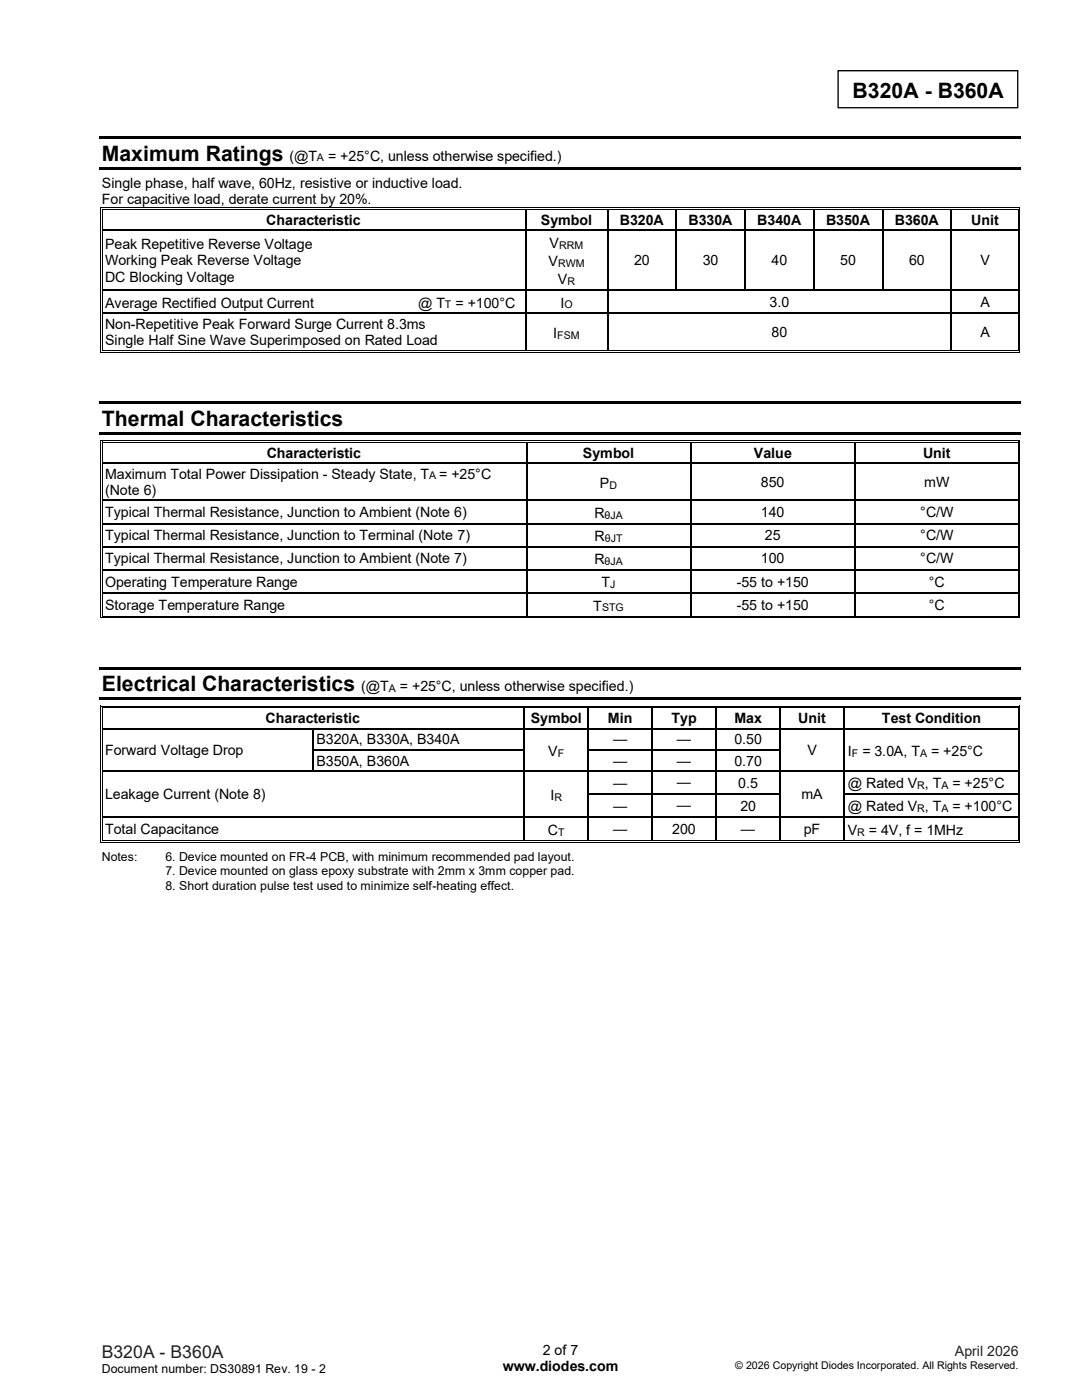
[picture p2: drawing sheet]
<svg xmlns="http://www.w3.org/2000/svg" width="216mm" height="279mm" viewBox="0 0 216 279" stroke-linecap="round" stroke-linejoin="round" font-family="sans-serif">
<defs><g id="words">
<g font-size="4.2">
<text x="170.1" y="19.5">B320A - B360A</text>
<text x="20.3" y="32.1">Maximum Ratings</text>
<text x="20.3" y="85">Thermal Characteristics</text>
<text x="20.3" y="138">Electrical Characteristics</text>
</g>
<text font-size="3.5" fill="#231f20" x="20.3" y="271">B320A - B360A</text>
<g font-size="2.8">
<text x="57.8" y="32.1">(@T</text>
<text x="65.5" y="32.1">= +25°C, unless otherwise specified.)</text>
<text x="20.3" y="37.5">Single phase, half wave, 60Hz, resistive or inductive load.</text>
<text x="20.3" y="40.8">For capacitive load, derate current by 20%.</text>
<text x="53.1" y="44.9">Characteristic</text>
<text x="107.9" y="44.9">Symbol</text>
<text x="123.7" y="44.9">B320A</text>
<text x="137.4" y="44.9">B330A</text>
<text x="151.1" y="44.9">B340A</text>
<text x="164.8" y="44.9">B350A</text>
<text x="178.6" y="44.9">B360A</text>
<text x="193.8" y="44.9">Unit</text>
<text x="21" y="49.7">Peak Repetitive Reverse Voltage</text>
<text x="21" y="53">Working Peak Reverse Voltage</text>
<text x="109.4" y="53.1">V</text>
<text x="109.7" y="49.5">V</text>
<text x="126.5" y="53">20</text>
<text x="140.2" y="53">30</text>
<text x="153.9" y="53">40</text>
<text x="167.7" y="53">50</text>
<text x="181.4" y="53">60</text>
<text x="195.6" y="53">V</text>
<text x="21" y="56.2">DC Blocking Voltage</text>
<text x="111.3" y="56.8">V</text>
<text x="21" y="61.4">Average Rectified Output Current</text>
<text x="21" y="65.7">Non-Repetitive Peak Forward Surge Current 8.3ms</text>
<text x="83.4" y="61.4">@ T</text>
<text x="90.9" y="61.4">= +100°C</text>
<text x="111.8" y="61.4">I</text>
<text x="153.6" y="61.3">3.0</text>
<text x="195.6" y="61.3">A</text>
<text x="21" y="68.9">Single Half Sine Wave Superimposed on Rated Load</text>
<text x="110.4" y="67.4">I</text>
<text x="153.9" y="67.3">80</text>
<text x="195.6" y="67.3">A</text>
<text x="21" y="95.6">Maximum Total Power Dissipation - Steady State, T</text>
<text x="53.2" y="91.4">Characteristic</text>
<text x="87.6" y="95.6">= +25°C</text>
<text x="116.3" y="91.4">Symbol</text>
<text x="150.4" y="91.4">Value</text>
<text x="184.2" y="91.4">Unit</text>
<text x="21" y="98.8">(Note 6)</text>
<text x="119.7" y="97.3">P</text>
<text x="151.8" y="97.2">850</text>
<text x="184.4" y="97.2">mW</text>
<text x="21" y="103.2">Typical Thermal Resistance, Junction to Ambient (Note 6)</text>
<text x="21" y="107.8">Typical Thermal Resistance, Junction to Terminal (Note 7)</text>
<text x="118.6" y="103.4">R</text>
<text x="151.8" y="103.2">140</text>
<text x="152.6" y="107.8">25</text>
<text x="183.6" y="103.2">°C/W</text>
<text x="183.6" y="107.8">°C/W</text>
<text x="21" y="112.5">Typical Thermal Resistance, Junction to Ambient (Note 7)</text>
<text x="118.6" y="112.6">R</text>
<text x="118.6" y="108">R</text>
<text x="151.8" y="112.5">100</text>
<text x="183.6" y="112.5">°C/W</text>
<text x="21" y="117.1">Operating Temperature Range</text>
<text x="120" y="117.2">T</text>
<text x="147" y="117.1">-55 to +150</text>
<text x="185.3" y="117.1">°C</text>
<text x="21" y="121.7">Storage Temperature Range</text>
<text x="118.4" y="121.9">T</text>
<text x="147" y="121.7">-55 to +150</text>
<text x="185.3" y="121.7">°C</text>
<text x="72.1" y="138">(@T</text>
<text x="79.8" y="138">= +25°C, unless otherwise specified.)</text>
<text x="53" y="144.4">Characteristic</text>
<text x="63.1" y="148.6">B320A, B330A, B340A</text>
<text x="105.9" y="144.4">Symbol</text>
<text x="121.3" y="144.4">Min</text>
<text x="122.3" y="148.6">—</text>
<text x="134" y="144.4">Typ</text>
<text x="135.1" y="148.6">—</text>
<text x="146.5" y="144.4">Max</text>
<text x="146.5" y="148.6">0.50</text>
<text x="159.3" y="144.4">Unit</text>
<text x="176" y="144.4">Test Condition</text>
<text x="21" y="150.7">Forward Voltage Drop</text>
<text x="63.1" y="152.8">B350A, B360A</text>
<text x="109.4" y="150.8">V</text>
<text x="122.3" y="152.8">—</text>
<text x="135.1" y="152.8">—</text>
<text x="146.5" y="152.8">0.70</text>
<text x="161.1" y="150.7">V</text>
<text x="169.2" y="150.8">I</text>
<text x="172.1" y="150.8">= 3.0A, T</text>
<text x="185.8" y="150.8">= +25°C</text>
<text x="21" y="159.5">Leakage Current (Note 8)</text>
<text x="109.8" y="159.7">I</text>
<text x="122.3" y="157.2">—</text>
<text x="122.3" y="161.8">—</text>
<text x="135.1" y="157">—</text>
<text x="135.1" y="161.6">—</text>
<text x="147.3" y="157.2">0.5</text>
<text x="147.7" y="161.8">20</text>
<text x="159.9" y="159.5">mA</text>
<text x="169.2" y="157.3">@ Rated V , T</text>
<text x="169.2" y="161.9">@ Rated V , T</text>
<text x="190.1" y="157.3">= +25°C</text>
<text x="190.1" y="161.9">= +100°C</text>
<text x="21" y="166.4">Total Capacitance</text>
<text x="109.3" y="166.6">C</text>
<text x="122.3" y="166.4">—</text>
<text x="134.1" y="166.4">200</text>
<text x="147.9" y="166.4">—</text>
<text x="160.4" y="166.4">pF</text>
<text x="169.2" y="166.6">V</text>
<text x="173.4" y="166.6">= 4V, f = 1MHz</text>
<text x="100.3" y="273.5">www.diodes.com</text>
<text x="108.3" y="270.3">2 of 7</text>
</g>
<text font-size="2.8" fill="#231f20" x="190.5" y="270.7">April 2026</text>
<g font-size="2.5">
<text x="20.3" y="171.9">Notes:</text>
<text x="33" y="171.9">6. Device mounted on FR-4 PCB, with minimum recommended pad layout.</text>
<text x="33" y="174.7">7. Device mounted on glass epoxy substrate with 2mm x 3mm copper pad.</text>
<text x="33" y="177.5">8. Short duration pulse test used to minimize self-heating effect.</text>
<text x="20.3" y="274.1">Document number: DS30891 Rev. 19 - 2</text>
</g>
<g font-size="2.1">
<text x="63.3" y="32.2">A</text>
<text x="111.4" y="53.3">RWM</text>
<text x="111.6" y="49.6">RRM</text>
<text x="113.2" y="56.9">R</text>
<text x="88.8" y="61.6">T</text>
<text x="112.6" y="61.6">O</text>
<text x="111.2" y="67.6">FSM</text>
<text x="85.7" y="95.6">A</text>
<text x="121.6" y="97.5">D</text>
<text x="120.6" y="103.5">θJA</text>
<text x="120.6" y="112.8">θJA</text>
<text x="120.7" y="108.2">θJT</text>
<text x="121.8" y="117.4">J</text>
<text x="120.1" y="122">STG</text>
<text x="77.6" y="138.2">A</text>
<text x="111.3" y="151">F</text>
<text x="170" y="151">F</text>
<text x="183.6" y="151">A</text>
<text x="110.6" y="159.8">R</text>
<text x="183" y="157.5">R</text>
<text x="187.9" y="157.5">A</text>
<text x="111.4" y="166.8">T</text>
<text x="171.1" y="166.8">R</text>
<text x="183" y="162.1">R</text>
<text x="187.9" y="162.1">A</text>
<text x="146.7" y="273.3">© 2026 Copyright Diodes Incorporated. All Rights Reserved.</text>
</g>
</g></defs>
<path d="M167.2 14.1h35.9v7.4h-35.9zM162.4 41.9v4M162.4 46.1v11.7M20.5 92.4h84.5M105.2 92.4h32.5M137.9 92.4h32.6M170.7 92.4h32.4" fill="none" stroke="#000" stroke-width=".26"/>
<g fill="#000">
<path d="M19.8 27.2h183.9v.5h-183.9z" fill-rule="evenodd"/>
<path d="M19.8 33.3h183.9v.5h-183.9z" fill-rule="evenodd"/>
<path d="M20 41.4h.2v.5h-.2z" fill-rule="evenodd"/>
<path d="M20 41.4h.5v.1h-.5z" fill-rule="evenodd"/>
<path d="M20 45.9h.2v.2h-.2z" fill-rule="evenodd"/>
<path d="M20 57.8h.2v.2h-.2z" fill-rule="evenodd"/>
<path d="M20.3 41.7h.2v.2h-.2z" fill-rule="evenodd"/>
<path d="M20.3 41.7h.2v.2h-.2z" fill-rule="evenodd"/>
<path d="M20.3 45.9h.2v.2h-.2z" fill-rule="evenodd"/>
<path d="M20.3 57.8h.2v.2h-.2z" fill-rule="evenodd"/>
<path d="M104.8 41.9h.2z" fill-rule="evenodd"/>
<path d="M104.8 41.4h.5v.1h-.5z" fill-rule="evenodd"/>
<path d="M104.8 41.7h.5v.2h-.5z" fill-rule="evenodd"/>
<path d="M104.8 45.9h.2v.2h-.2z" fill-rule="evenodd"/>
<path d="M104.8 57.8h.2v.2h-.2z" fill-rule="evenodd"/>
<path d="M121.1 41.9h.3z" fill-rule="evenodd"/>
<path d="M121.1 41.4h.5v.1h-.5z" fill-rule="evenodd"/>
<path d="M121.1 41.7h.5v.2h-.5z" fill-rule="evenodd"/>
<path d="M121.1 45.9h.3v.2h-.3z" fill-rule="evenodd"/>
<path d="M121.1 57.8h.3v.2h-.3z" fill-rule="evenodd"/>
<path d="M134.9 41.9h.2z" fill-rule="evenodd"/>
<path d="M134.9 41.4h.5v.1h-.5z" fill-rule="evenodd"/>
<path d="M134.9 41.7h.5v.2h-.5z" fill-rule="evenodd"/>
<path d="M134.9 45.9h.2v.2h-.2z" fill-rule="evenodd"/>
<path d="M134.9 57.8h.2v.2h-.2z" fill-rule="evenodd"/>
<path d="M148.6 41.9h.2z" fill-rule="evenodd"/>
<path d="M148.6 41.4h.5v.1h-.5z" fill-rule="evenodd"/>
<path d="M148.6 41.7h.5v.2h-.5z" fill-rule="evenodd"/>
<path d="M148.6 45.9h.2v.2h-.2z" fill-rule="evenodd"/>
<path d="M148.6 57.8h.2v.2h-.2z" fill-rule="evenodd"/>
<path d="M162.2 41.9h.3z" fill-rule="evenodd"/>
<path d="M162.2 41.4h.6v.1h-.6z" fill-rule="evenodd"/>
<path d="M162.2 41.7h.6v.2h-.6z" fill-rule="evenodd"/>
<path d="M162.2 45.9h.3v.2h-.3z" fill-rule="evenodd"/>
<path d="M162.2 57.8h.3v.2h-.3z" fill-rule="evenodd"/>
<path d="M176 41.9h.3z" fill-rule="evenodd"/>
<path d="M176 41.4h.5v.1h-.5z" fill-rule="evenodd"/>
<path d="M176 41.7h.5v.2h-.5z" fill-rule="evenodd"/>
<path d="M176 45.9h.3v.2h-.3z" fill-rule="evenodd"/>
<path d="M176 57.8h.3v.2h-.3z" fill-rule="evenodd"/>
<path d="M189.7 41.9h.3z" fill-rule="evenodd"/>
<path d="M189.7 41.4h.5v.1h-.5z" fill-rule="evenodd"/>
<path d="M189.7 41.7h.5v.2h-.5z" fill-rule="evenodd"/>
<path d="M189.7 45.9h.3v.2h-.3z" fill-rule="evenodd"/>
<path d="M189.7 57.8h.3v.2h-.3z" fill-rule="evenodd"/>
<path d="M203.1 41.4h.5v.1h-.5z" fill-rule="evenodd"/>
<path d="M203.1 41.7h.1v.2h-.1z" fill-rule="evenodd"/>
<path d="M203.1 41.7h.1v.2h-.1z" fill-rule="evenodd"/>
<path d="M203.1 45.9h.1v.2h-.1z" fill-rule="evenodd"/>
<path d="M203.1 57.8h.1v.2h-.1z" fill-rule="evenodd"/>
<path d="M203.4 41.4h.2v.5h-.2z" fill-rule="evenodd"/>
<path d="M203.4 45.9h.2v.2h-.2z" fill-rule="evenodd"/>
<path d="M203.4 57.8h.2v.2h-.2z" fill-rule="evenodd"/>
<path d="M20 62.4h.2v.3h-.2z" fill-rule="evenodd"/>
<path d="M20 69.9h.2v.5h-.2z" fill-rule="evenodd"/>
<path d="M20 70.2h.5v.2h-.5z" fill-rule="evenodd"/>
<path d="M20.3 62.4h.2v.3h-.2z" fill-rule="evenodd"/>
<path d="M20.3 69.9h.2v.1h-.2z" fill-rule="evenodd"/>
<path d="M20.3 69.9h.2v.1h-.2z" fill-rule="evenodd"/>
<path d="M104.8 62.4h.2v.3h-.2z" fill-rule="evenodd"/>
<path d="M104.8 69.9h.5v.1h-.5z" fill-rule="evenodd"/>
<path d="M104.8 70.2h.5v.2h-.5z" fill-rule="evenodd"/>
<path d="M121.1 62.4h.3v.3h-.3z" fill-rule="evenodd"/>
<path d="M121.1 69.9h.5v.1h-.5z" fill-rule="evenodd"/>
<path d="M121.1 70.2h.5v.2h-.5z" fill-rule="evenodd"/>
<path d="M189.7 62.4h.3v.3h-.3z" fill-rule="evenodd"/>
<path d="M189.7 69.9h.5v.1h-.5z" fill-rule="evenodd"/>
<path d="M189.7 70.2h.5v.2h-.5z" fill-rule="evenodd"/>
<path d="M203.1 62.4h.1v.3h-.1z" fill-rule="evenodd"/>
<path d="M203.1 70.2h.5v.2h-.5z" fill-rule="evenodd"/>
<path d="M203.1 69.9h.1v.1h-.1z" fill-rule="evenodd"/>
<path d="M203.1 69.9h.1v.1h-.1z" fill-rule="evenodd"/>
<path d="M203.4 62.4h.2v.3h-.2z" fill-rule="evenodd"/>
<path d="M203.4 69.9h.2v.5h-.2z" fill-rule="evenodd"/>
<path d="M19.8 80.1h183.9v.6h-183.9z" fill-rule="evenodd"/>
<path d="M19.8 86.2h183.9v.5h-183.9z" fill-rule="evenodd"/>
<path d="M20 87.8h.2v.6h-.2z" fill-rule="evenodd"/>
<path d="M20 87.8h.5v.2h-.5z" fill-rule="evenodd"/>
<path d="M20 92.3h.2v.3h-.2z" fill-rule="evenodd"/>
<path d="M20.3 88.1h.2v.3h-.2z" fill-rule="evenodd"/>
<path d="M20.3 88.1h.2v.2h-.2z" fill-rule="evenodd"/>
<path d="M20.3 92.3h.2v.3h-.2z" fill-rule="evenodd"/>
<path d="M105 88.3l.2 .1z" fill-rule="evenodd"/>
<path d="M105 87.8h.5v.2h-.5z" fill-rule="evenodd"/>
<path d="M105 88.1h.5v.2h-.5z" fill-rule="evenodd"/>
<path d="M105 92.3h.2v.3h-.2z" fill-rule="evenodd"/>
<path d="M137.7 88.3l.2 .1z" fill-rule="evenodd"/>
<path d="M137.7 87.8h.5v.2h-.5z" fill-rule="evenodd"/>
<path d="M137.7 88.1h.5v.2h-.5z" fill-rule="evenodd"/>
<path d="M137.7 92.3h.2v.3h-.2z" fill-rule="evenodd"/>
<path d="M170.5 88.3l.2 .1z" fill-rule="evenodd"/>
<path d="M170.5 87.8h.5v.2h-.5z" fill-rule="evenodd"/>
<path d="M170.5 88.1h.5v.2h-.5z" fill-rule="evenodd"/>
<path d="M170.5 92.3h.2v.3h-.2z" fill-rule="evenodd"/>
<path d="M203.1 87.8h.5v.2h-.5z" fill-rule="evenodd"/>
<path d="M203.1 88.1h.1v.3h-.1z" fill-rule="evenodd"/>
<path d="M203.1 88.1h.1v.2h-.1z" fill-rule="evenodd"/>
<path d="M203.1 92.3h.1v.3h-.1z" fill-rule="evenodd"/>
<path d="M203.4 87.8h.2v.6h-.2z" fill-rule="evenodd"/>
<path d="M203.4 92.3h.2v.3h-.2z" fill-rule="evenodd"/>
<path d="M20 99.8h.2v.2h-.2z" fill-rule="evenodd"/>
<path d="M20 104.4h.2v.2h-.2z" fill-rule="evenodd"/>
<path d="M20 109h.2v.2h-.2z" fill-rule="evenodd"/>
<path d="M20 113.6h.2v.3h-.2z" fill-rule="evenodd"/>
<path d="M20 118.3h.2v.2h-.2z" fill-rule="evenodd"/>
<path d="M20.3 99.8h.2v.2h-.2z" fill-rule="evenodd"/>
<path d="M20.3 104.4h.2v.2h-.2z" fill-rule="evenodd"/>
<path d="M20.3 109h.2v.2h-.2z" fill-rule="evenodd"/>
<path d="M20.3 113.6h.2v.3h-.2z" fill-rule="evenodd"/>
<path d="M20.3 118.3h.2v.2h-.2z" fill-rule="evenodd"/>
<path d="M105 99.8h.2v.2h-.2z" fill-rule="evenodd"/>
<path d="M105 104.4h.2v.2h-.2z" fill-rule="evenodd"/>
<path d="M105 109h.2v.2h-.2z" fill-rule="evenodd"/>
<path d="M105 113.6h.2v.3h-.2z" fill-rule="evenodd"/>
<path d="M105 118.3h.2v.2h-.2z" fill-rule="evenodd"/>
<path d="M137.7 99.8h.2v.2h-.2z" fill-rule="evenodd"/>
<path d="M137.7 104.4h.2v.2h-.2z" fill-rule="evenodd"/>
<path d="M137.7 109h.2v.2h-.2z" fill-rule="evenodd"/>
<path d="M137.7 113.6h.2v.3h-.2z" fill-rule="evenodd"/>
<path d="M137.7 118.3h.2v.2h-.2z" fill-rule="evenodd"/>
<path d="M170.5 99.8h.2v.2h-.2z" fill-rule="evenodd"/>
<path d="M170.5 104.4h.2v.2h-.2z" fill-rule="evenodd"/>
<path d="M170.5 109h.2v.2h-.2z" fill-rule="evenodd"/>
<path d="M170.5 113.6h.2v.3h-.2z" fill-rule="evenodd"/>
<path d="M170.5 118.3h.2v.2h-.2z" fill-rule="evenodd"/>
<path d="M203.1 99.8h.1v.2h-.1z" fill-rule="evenodd"/>
<path d="M203.1 104.4h.1v.2h-.1z" fill-rule="evenodd"/>
<path d="M203.1 109h.1v.2h-.1z" fill-rule="evenodd"/>
<path d="M203.1 113.6h.1v.3h-.1z" fill-rule="evenodd"/>
<path d="M203.1 118.3h.1v.2h-.1z" fill-rule="evenodd"/>
<path d="M203.4 99.8h.2v.2h-.2z" fill-rule="evenodd"/>
<path d="M203.4 104.4h.2v.2h-.2z" fill-rule="evenodd"/>
<path d="M203.4 109h.2v.2h-.2z" fill-rule="evenodd"/>
<path d="M203.4 113.6h.2v.3h-.2z" fill-rule="evenodd"/>
<path d="M203.4 118.3h.2v.2h-.2z" fill-rule="evenodd"/>
<path d="M19.8 133.2h183.9v.5h-183.9z" fill-rule="evenodd"/>
<path d="M19.8 139.2h183.9v.5h-183.9z" fill-rule="evenodd"/>
<path d="M20 122.9h.2v.5h-.2z" fill-rule="evenodd"/>
<path d="M20 123.2h.5v.2h-.5z" fill-rule="evenodd"/>
<path d="M20.3 122.9h.2v.1h-.2z" fill-rule="evenodd"/>
<path d="M20.3 122.9h.2v.1h-.2z" fill-rule="evenodd"/>
<path d="M105 122.9h.5v.1h-.5z" fill-rule="evenodd"/>
<path d="M105 123.2h.5v.2h-.5z" fill-rule="evenodd"/>
<path d="M137.7 122.9h.5v.1h-.5z" fill-rule="evenodd"/>
<path d="M137.7 123.2h.5v.2h-.5z" fill-rule="evenodd"/>
<path d="M170.5 122.9h.5v.1h-.5z" fill-rule="evenodd"/>
<path d="M170.5 123.2h.5v.2h-.5z" fill-rule="evenodd"/>
<path d="M203.1 123.2h.5v.2h-.5z" fill-rule="evenodd"/>
<path d="M203.1 122.9h.1v.1h-.1z" fill-rule="evenodd"/>
<path d="M203.1 122.9h.1v.1h-.1z" fill-rule="evenodd"/>
<path d="M203.4 122.9h.2v.5h-.2z" fill-rule="evenodd"/>
<path d="M20 140.8h.2v.6h-.2z" fill-rule="evenodd"/>
<path d="M20 140.8h.5v.2h-.5z" fill-rule="evenodd"/>
<path d="M20 145.3h.2v.3h-.2z" fill-rule="evenodd"/>
<path d="M20 149.5h.2v.3h-.2z" fill-rule="evenodd"/>
<path d="M20 153.7h.2v.3h-.2z" fill-rule="evenodd"/>
<path d="M20 158.4h.2v.2h-.2z" fill-rule="evenodd"/>
<path d="M20.3 141.2h.2v.2h-.2z" fill-rule="evenodd"/>
<path d="M20.3 141.2h.2v.1h-.2z" fill-rule="evenodd"/>
<path d="M20.3 145.3h.2v.3h-.2z" fill-rule="evenodd"/>
<path d="M20.3 149.5h.2v.3h-.2z" fill-rule="evenodd"/>
<path d="M20.3 153.7h.2v.3h-.2z" fill-rule="evenodd"/>
<path d="M20.3 158.4h.2v.2h-.2z" fill-rule="evenodd"/>
<path d="M62.3 145.3h.3v.3h-.3z" fill-rule="evenodd"/>
<path d="M62.3 149.5h.3v.3h-.3z" fill-rule="evenodd"/>
<path d="M62.3 153.7h.3v.3h-.3z" fill-rule="evenodd"/>
<path d="M104.5 141.3l.2 .1z" fill-rule="evenodd"/>
<path d="M104.5 140.8h.5v.2h-.5z" fill-rule="evenodd"/>
<path d="M104.5 141.2h.5v.1h-.5z" fill-rule="evenodd"/>
<path d="M104.5 145.3h.2v.3h-.2z" fill-rule="evenodd"/>
<path d="M104.5 149.5h.2v.3h-.2z" fill-rule="evenodd"/>
<path d="M104.5 153.7h.2v.3h-.2z" fill-rule="evenodd"/>
<path d="M104.5 158.4h.2v.2h-.2z" fill-rule="evenodd"/>
<path d="M117.3 141.3l.2 .1z" fill-rule="evenodd"/>
<path d="M117.3 140.8h.5v.2h-.5z" fill-rule="evenodd"/>
<path d="M117.3 141.2h.5v.1h-.5z" fill-rule="evenodd"/>
<path d="M117.3 145.3h.2v.3h-.2z" fill-rule="evenodd"/>
<path d="M117.3 149.5h.2v.3h-.2z" fill-rule="evenodd"/>
<path d="M117.3 153.7h.2v.3h-.2z" fill-rule="evenodd"/>
<path d="M117.3 158.4h.2v.2h-.2z" fill-rule="evenodd"/>
<path d="M130 141.3l.3 .1z" fill-rule="evenodd"/>
<path d="M130 140.8h.5v.2h-.5z" fill-rule="evenodd"/>
<path d="M130 141.2h.5v.1h-.5z" fill-rule="evenodd"/>
<path d="M130 145.3h.3v.3h-.3z" fill-rule="evenodd"/>
<path d="M130 149.5h.3v.3h-.3z" fill-rule="evenodd"/>
<path d="M130 153.7h.3v.3h-.3z" fill-rule="evenodd"/>
<path d="M130 158.4h.3v.2h-.3z" fill-rule="evenodd"/>
<path d="M142.8 141.3l.2 .1z" fill-rule="evenodd"/>
<path d="M142.8 140.8h.5v.2h-.5z" fill-rule="evenodd"/>
<path d="M142.8 141.2h.5v.1h-.5z" fill-rule="evenodd"/>
<path d="M142.8 145.3h.2v.3h-.2z" fill-rule="evenodd"/>
<path d="M142.8 149.5h.2v.3h-.2z" fill-rule="evenodd"/>
<path d="M142.8 153.7h.2v.3h-.2z" fill-rule="evenodd"/>
<path d="M142.8 158.4h.2v.2h-.2z" fill-rule="evenodd"/>
<path d="M155.6 141.3l.2 .1z" fill-rule="evenodd"/>
<path d="M155.6 140.8h.5v.2h-.5z" fill-rule="evenodd"/>
<path d="M155.6 141.2h.5v.1h-.5z" fill-rule="evenodd"/>
<path d="M155.6 145.3h.2v.3h-.2z" fill-rule="evenodd"/>
<path d="M155.6 149.5h.2v.3h-.2z" fill-rule="evenodd"/>
<path d="M155.6 153.7h.2v.3h-.2z" fill-rule="evenodd"/>
<path d="M155.6 158.4h.2v.2h-.2z" fill-rule="evenodd"/>
<path d="M168.4 141.3l.2 .1z" fill-rule="evenodd"/>
<path d="M168.4 140.8h.5v.2h-.5z" fill-rule="evenodd"/>
<path d="M168.4 141.2h.5v.1h-.5z" fill-rule="evenodd"/>
<path d="M168.4 145.3h.2v.3h-.2z" fill-rule="evenodd"/>
<path d="M168.4 149.5h.2v.3h-.2z" fill-rule="evenodd"/>
<path d="M168.4 153.7h.2v.3h-.2z" fill-rule="evenodd"/>
<path d="M168.4 158.4h.2v.2h-.2z" fill-rule="evenodd"/>
<path d="M203.1 140.8h.5v.2h-.5z" fill-rule="evenodd"/>
<path d="M203.1 141.2h.1v.2h-.1z" fill-rule="evenodd"/>
<path d="M203.1 141.2h.1v.1h-.1z" fill-rule="evenodd"/>
<path d="M203.1 145.3h.1v.3h-.1z" fill-rule="evenodd"/>
<path d="M203.1 149.5h.1v.3h-.1z" fill-rule="evenodd"/>
<path d="M203.1 153.7h.1v.3h-.1z" fill-rule="evenodd"/>
<path d="M203.1 158.4h.1v.2h-.1z" fill-rule="evenodd"/>
<path d="M203.4 140.8h.2v.6h-.2z" fill-rule="evenodd"/>
<path d="M203.4 145.3h.2v.3h-.2z" fill-rule="evenodd"/>
<path d="M203.4 149.5h.2v.3h-.2z" fill-rule="evenodd"/>
<path d="M203.4 153.7h.2v.3h-.2z" fill-rule="evenodd"/>
<path d="M203.4 158.4h.2v.2h-.2z" fill-rule="evenodd"/>
<path d="M20 163h.2v.2h-.2z" fill-rule="evenodd"/>
<path d="M20 167.6h.2v.5h-.2z" fill-rule="evenodd"/>
<path d="M20 168h.5v.1h-.5z" fill-rule="evenodd"/>
<path d="M20.3 163h.2v.2h-.2z" fill-rule="evenodd"/>
<path d="M20.3 167.6h.2v.2h-.2z" fill-rule="evenodd"/>
<path d="M20.3 167.6h.2v.2h-.2z" fill-rule="evenodd"/>
<path d="M104.5 163h.2v.2h-.2z" fill-rule="evenodd"/>
<path d="M104.5 167.6h.5v.2h-.5z" fill-rule="evenodd"/>
<path d="M104.5 168h.5v.1h-.5z" fill-rule="evenodd"/>
<path d="M117.3 163h.2v.2h-.2z" fill-rule="evenodd"/>
<path d="M117.3 167.6h.5v.2h-.5z" fill-rule="evenodd"/>
<path d="M117.3 168h.5v.1h-.5z" fill-rule="evenodd"/>
<path d="M130 163h.3v.2h-.3z" fill-rule="evenodd"/>
<path d="M130 167.6h.5v.2h-.5z" fill-rule="evenodd"/>
<path d="M130 168h.5v.1h-.5z" fill-rule="evenodd"/>
<path d="M142.8 163h.2v.2h-.2z" fill-rule="evenodd"/>
<path d="M142.8 167.6h.5v.2h-.5z" fill-rule="evenodd"/>
<path d="M142.8 168h.5v.1h-.5z" fill-rule="evenodd"/>
<path d="M155.6 163h.2v.2h-.2z" fill-rule="evenodd"/>
<path d="M155.6 167.6h.5v.2h-.5z" fill-rule="evenodd"/>
<path d="M155.6 168h.5v.1h-.5z" fill-rule="evenodd"/>
<path d="M168.4 163h.2v.2h-.2z" fill-rule="evenodd"/>
<path d="M168.4 167.6h.5v.2h-.5z" fill-rule="evenodd"/>
<path d="M168.4 168h.5v.1h-.5z" fill-rule="evenodd"/>
<path d="M203.1 163h.1v.2h-.1z" fill-rule="evenodd"/>
<path d="M203.1 168h.5v.1h-.5z" fill-rule="evenodd"/>
<path d="M203.1 167.6h.1v.2h-.1z" fill-rule="evenodd"/>
<path d="M203.1 167.6h.1v.2h-.1z" fill-rule="evenodd"/>
<path d="M203.4 163h.2v.2h-.2z" fill-rule="evenodd"/>
<path d="M203.4 167.6h.2v.5h-.2z" fill-rule="evenodd"/>
</g>
<g fill="none" stroke="#000" stroke-width=".2">
<path d="M20.1 41.9v4M20.1 46.1v11.7M20.1 58v4.4M20.4 41.9v4M20.4 46.1v11.7M20.4 58v4.4M20.5 41.5h84.3M20.5 41.8h84.3M105.3 41.5h15.8M105.3 41.8h15.8M121.6 41.5h13.3M121.6 41.8h13.3"/>
<path d="M135.4 41.5h13.2M135.4 41.8h13.2M149.1 41.5h13.1M149.1 41.8h13.1M162.8 41.5h13.2M162.8 41.8h13.2M176.5 41.5h13.2M176.5 41.8h13.2M190.2 41.5h12.9M190.2 41.8h12.9M203.2 41.9v4M203.2 46.1v11.7"/>
<path d="M203.2 58v4.4M203.5 41.9v4M203.5 46.1v11.7M203.5 58v4.4M20.1 62.7v7.2M20.4 62.7v7.2M20.5 70.3h84.3M20.5 69.9h84.3M105.3 70.3h15.8M105.3 69.9h15.8M121.6 70.3h68.1M121.6 69.9h68.1"/>
<path d="M190.2 70.3h12.9M190.2 69.9h12.9M203.2 62.7v7.2M203.5 62.7v7.2M20.1 88.4v3.9M20.1 92.6v7.2M20.4 88.4v3.9M20.4 92.6v7.2M20.5 87.9h84.5M20.5 88.2h84.5M105.5 87.9h32.2M105.5 88.2h32.2"/>
<path d="M138.2 87.9h32.3M138.2 88.2h32.3M171 87.9h32.1M171 88.2h32.1M203.2 88.4v3.9M203.2 92.6v7.2M203.5 88.4v3.9M203.5 92.6v7.2M20.1 100v4.4M20.1 104.6v4.4M20.1 109.2v4.4M20.1 113.9v4.4"/>
<path d="M20.1 118.5v4.4M20.4 100v4.4M20.4 104.6v4.4M20.4 109.2v4.4M20.4 113.9v4.4M20.4 118.5v4.4M203.2 100v4.4M203.2 104.6v4.4M203.2 109.2v4.4M203.2 113.9v4.4M203.2 118.5v4.4M203.5 100v4.4"/>
<path d="M203.5 104.6v4.4M203.5 109.2v4.4M203.5 113.9v4.4M203.5 118.5v4.4M20.5 123.3h84.5M20.5 123h84.5M105.5 123.3h32.2M105.5 123h32.2M138.2 123.3h32.3M138.2 123h32.3M171 123.3h32.1M171 123h32.1"/>
<path d="M20.1 141.4v3.9M20.1 145.6v3.9M20.1 149.8v3.9M20.1 154v4.4M20.1 158.6v4.4M20.4 141.4v3.9M20.4 145.6v3.9M20.4 149.8v3.9M20.4 154v4.4M20.4 158.6v4.4M20.5 140.9h84M20.5 141.2h84"/>
<path d="M105 140.9h12.3M105 141.2h12.3M117.8 140.9h12.2M117.8 141.2h12.2M130.5 140.9h12.3M130.5 141.2h12.3M143.3 140.9h12.3M143.3 141.2h12.3M156.1 140.9h12.3M156.1 141.2h12.3M168.9 140.9h34.2M168.9 141.2h34.2"/>
<path d="M203.2 141.4v3.9M203.2 145.6v3.9M203.2 149.8v3.9M203.2 154v4.4M203.2 158.6v4.4M203.5 141.4v3.9M203.5 145.6v3.9M203.5 149.8v3.9M203.5 154v4.4M203.5 158.6v4.4M20.1 163.2v4.4M20.4 163.2v4.4"/>
<path d="M20.5 168h84M20.5 167.7h84M105 168h12.3M105 167.7h12.3M117.8 168h12.2M117.8 167.7h12.2M130.5 168h12.3M130.5 167.7h12.3M143.3 168h12.3M143.3 167.7h12.3M156.1 168h12.3M156.1 167.7h12.3"/>
<path d="M168.9 168h34.2M168.9 167.7h34.2M203.2 163.2v4.4M203.5 163.2v4.4"/>
</g>
<g fill="none" stroke="#000" stroke-width=".25">
<path d="M20.5 46h84.3M20.5 57.9h84.3M104.9 41.9v4M104.9 46.1v11.7M104.9 58v4.4M105 46h16.1M105 57.9h16.1M121.3 41.9v4M121.3 46.1v11.7M121.3 58v4.4M121.4 46h13.5M121.4 57.9h13.5"/>
<path d="M135 41.9v4M135 46.1v11.7M135.1 46h13.5M135.1 57.9h13.5M148.7 41.9v4M148.7 46.1v11.7M148.8 46h13.4M148.8 57.9h13.4M162.5 46h13.5M162.5 57.9h13.5M176.1 41.9v4M176.1 46.1v11.7"/>
<path d="M176.3 46h13.4M176.3 57.9h13.4M189.9 41.9v4M189.9 46.1v11.7M189.9 58v4.4M190 46h13.1M190 57.9h13.1M20.5 62.5h84.3M104.9 62.7v7.2M105 62.5h16.1M121.3 62.7v7.2M121.4 62.5h68.3"/>
<path d="M189.9 62.7v7.2M190 62.5h13.1M20.5 99.9h84.5M105.1 88.4v3.9M105.1 92.6v7.2M105.2 99.9h32.5M137.8 88.4v3.9M137.8 92.6v7.2M137.9 99.9h32.6M170.6 88.4v3.9M170.6 92.6v7.2M170.7 99.9h32.4"/>
<path d="M20.5 104.5h84.5M20.5 109.1h84.5M20.5 113.8h84.5M20.5 118.4h84.5M105.1 100v4.4M105.1 104.6v4.4M105.1 109.2v4.4M105.1 113.9v4.4M105.1 118.5v4.4M105.2 104.5h32.5M105.2 109.1h32.5M105.2 113.8h32.5"/>
<path d="M105.2 118.4h32.5M137.8 100v4.4M137.8 104.6v4.4M137.8 109.2v4.4M137.8 113.9v4.4M137.8 118.5v4.4M137.9 104.5h32.6M137.9 109.1h32.6M137.9 113.8h32.6M137.9 118.4h32.6M170.6 100v4.4M170.6 104.6v4.4"/>
<path d="M170.6 109.2v4.4M170.6 113.9v4.4M170.6 118.5v4.4M170.7 104.5h32.4M170.7 109.1h32.4M170.7 113.8h32.4M170.7 118.4h32.4M20.5 145.4h41.8M20.5 153.9h41.8M62.4 145.6v3.9M62.4 149.8v3.9M62.6 145.4h41.9"/>
<path d="M62.6 149.6h41.9M62.6 153.9h41.9M104.6 141.4v3.9M104.6 145.6v3.9M104.6 149.8v3.9M104.6 154v4.4M104.6 158.6v4.4M104.7 145.4h12.6M104.7 153.9h12.6M117.4 141.4v3.9M117.4 145.6v3.9M117.4 149.8v3.9"/>
<path d="M117.4 154v4.4M117.4 158.6v4.4M117.5 145.4h12.5M117.5 149.6h12.5M117.5 153.9h12.5M117.5 158.5h12.5M130.2 141.4v3.9M130.2 145.6v3.9M130.2 149.8v3.9M130.2 154v4.4M130.2 158.6v4.4M130.3 145.4h12.5"/>
<path d="M130.3 149.6h12.5M130.3 153.9h12.5M130.3 158.5h12.5M142.9 141.4v3.9M142.9 145.6v3.9M142.9 149.8v3.9M142.9 154v4.4M142.9 158.6v4.4M143 145.4h12.6M143 149.6h12.6M143 153.9h12.6M143 158.5h12.6"/>
<path d="M155.7 141.4v3.9M155.7 145.6v3.9M155.7 149.8v3.9M155.7 154v4.4M155.7 158.6v4.4M155.8 145.4h12.6M155.8 153.9h12.6M168.5 141.4v3.9M168.5 145.6v3.9M168.5 149.8v3.9M168.5 154v4.4M168.5 158.6v4.4"/>
<path d="M168.6 145.4h34.5M168.6 153.9h34.5M168.6 158.5h34.5M20.5 163.1h84M104.6 163.2v4.4M104.7 163.1h12.6M117.4 163.2v4.4M117.5 163.1h12.5M130.2 163.2v4.4M130.3 163.1h12.5M142.9 163.2v4.4M143 163.1h12.6"/>
<path d="M155.7 163.2v4.4M155.8 163.1h12.6M168.5 163.2v4.4M168.6 163.1h34.5"/>
</g>
<use href="#words"/>
</svg>
